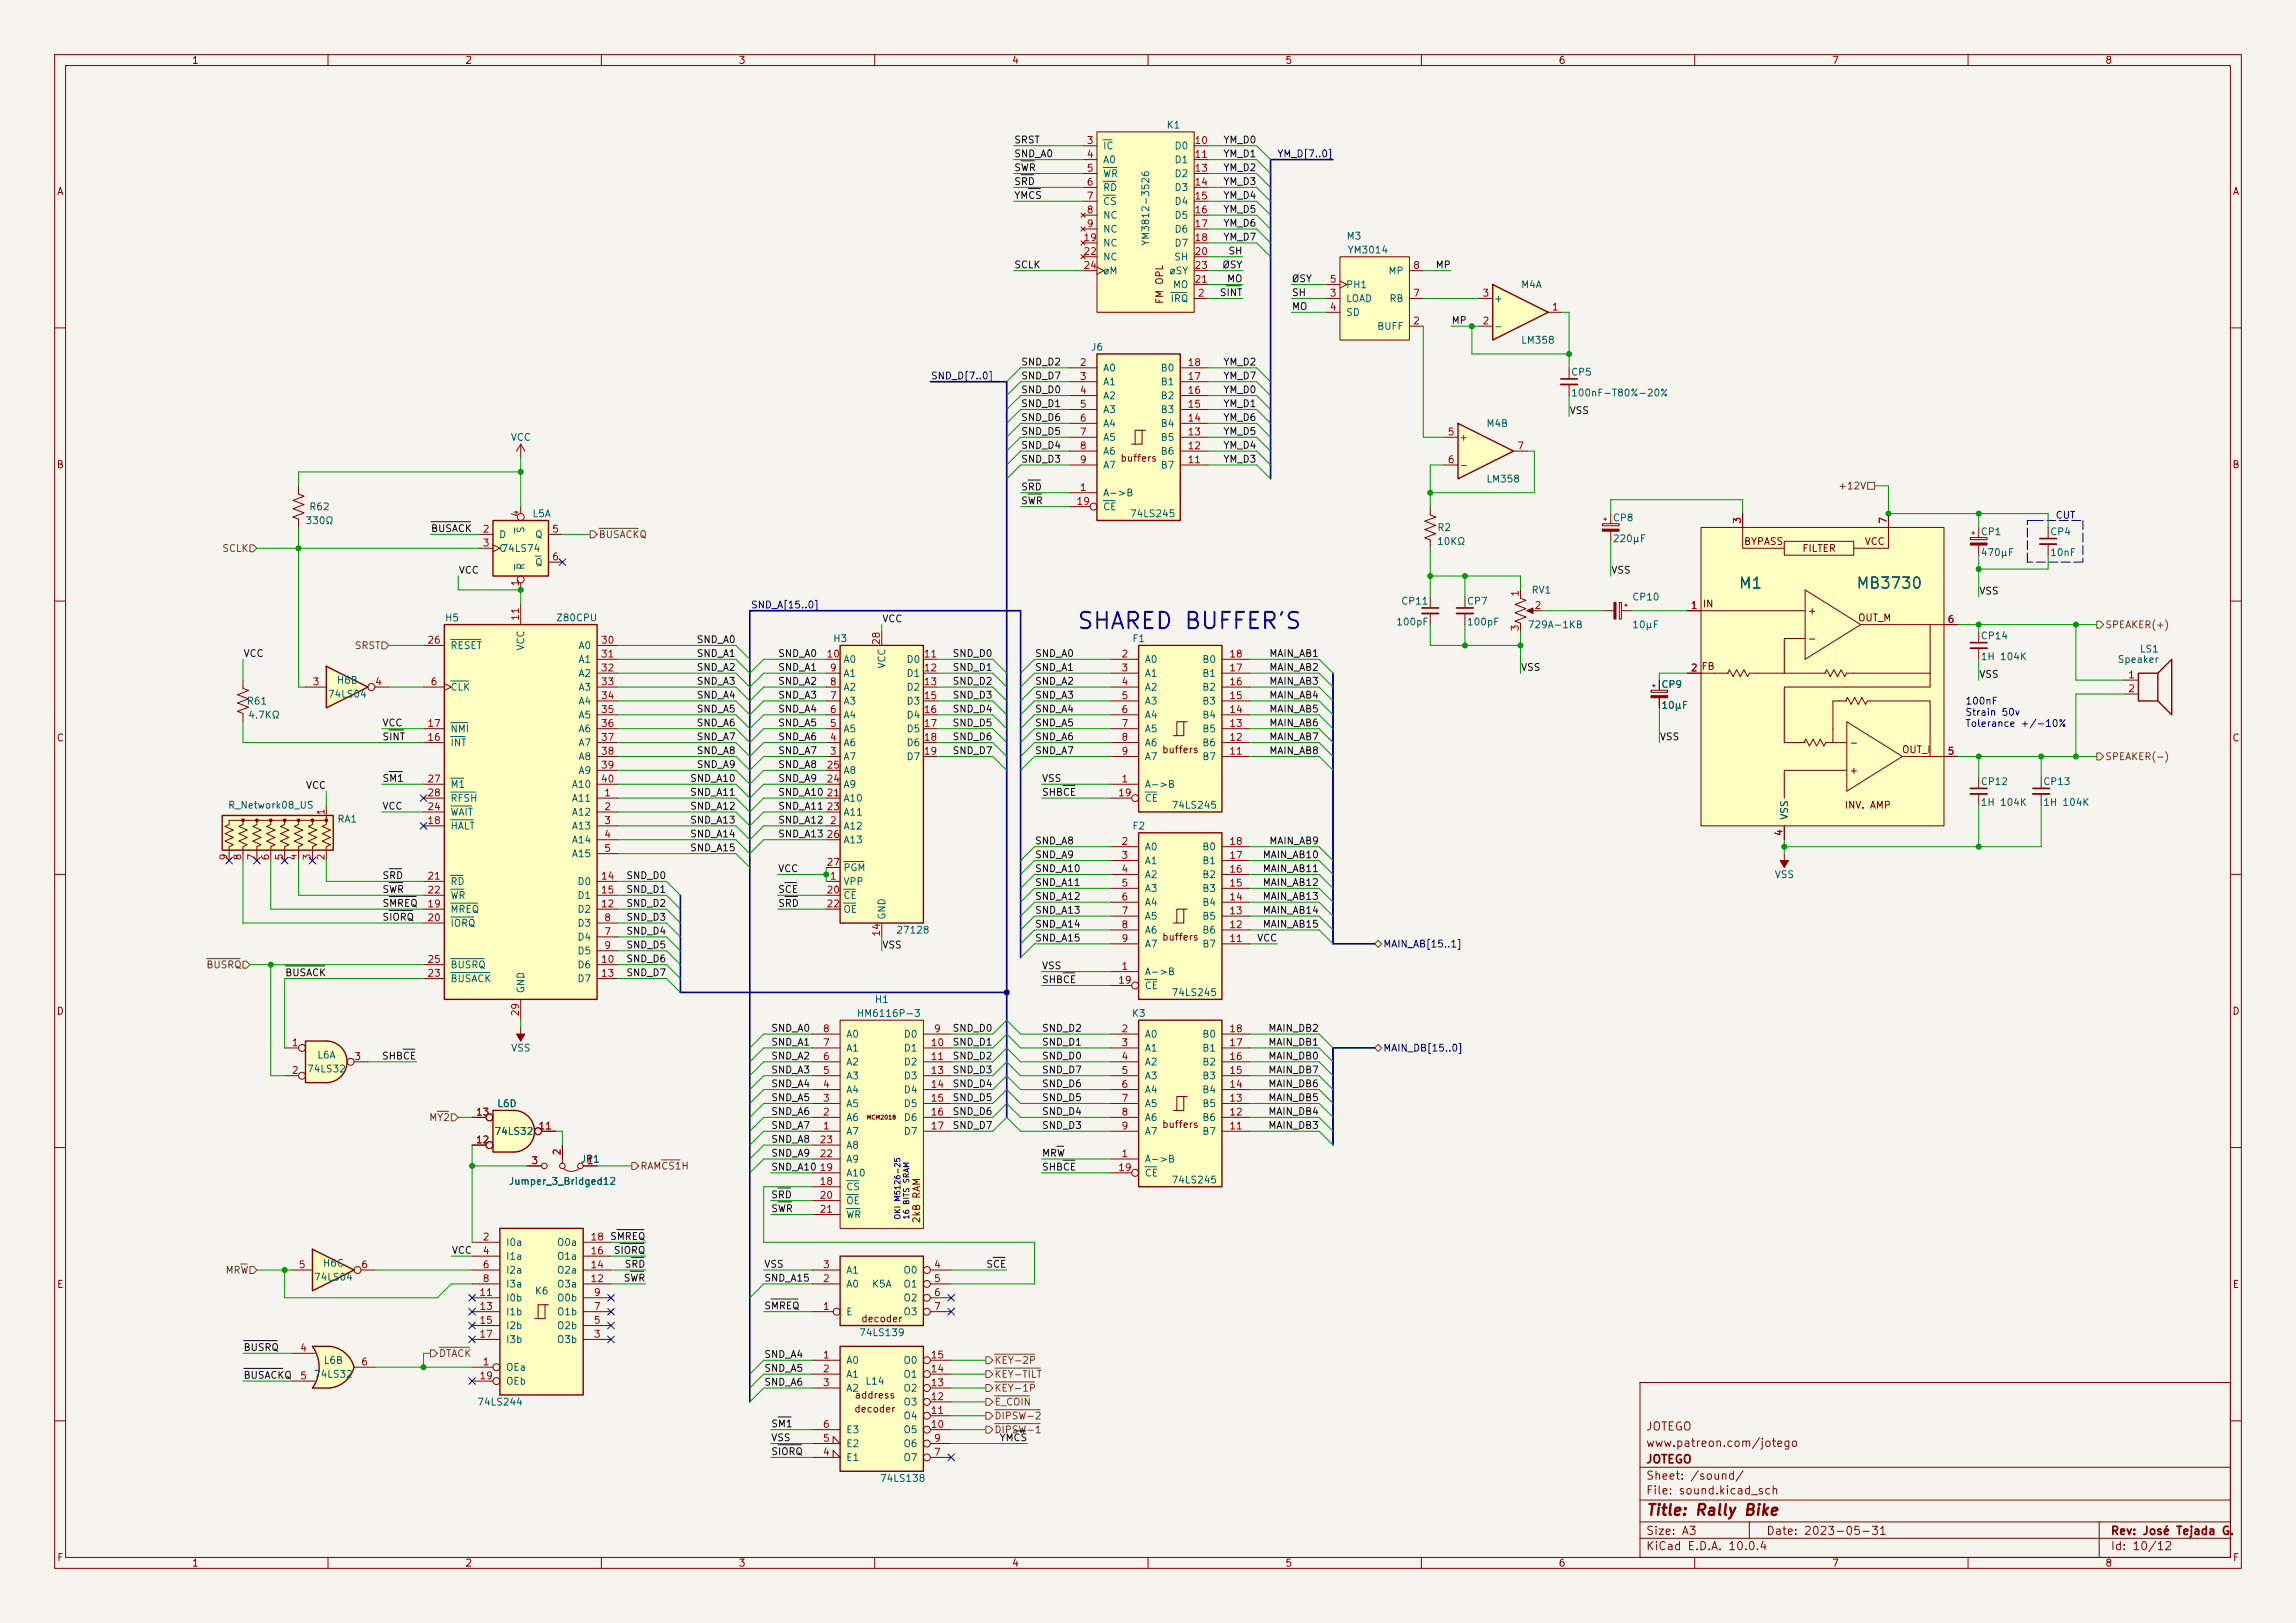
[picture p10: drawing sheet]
<svg xmlns="http://www.w3.org/2000/svg" width="420mm" height="297mm" viewBox="0 0 420 297" stroke-linecap="round" stroke-linejoin="round" font-family="sans-serif">
<defs><g id="words">
<text font-size="3" fill="#0000c2" x="196.8" y="115.9">SHARED BUFFER'S</text>
<g font-size="2" fill="#006464">
<text x="317.9" y="108.2">M1</text>
<text x="339.4" y="108.2">MB3730</text>
</g>
<text font-size="2" fill="#840000" x="301" y="277.8">Title: Rally Bike</text>
<g font-size="1.5" fill="#840000">
<text x="301" y="262.1">JOTEGO</text>
<text x="301" y="268.1">JOTEGO</text>
<text x="301" y="265.1">www.patreon.com/jotego</text>
<text x="301" y="273.8">File: sound.kicad_sch</text>
<text x="301" y="271.1">Sheet: /sound/</text>
<text x="301" y="281.2">Size: A3</text>
<text x="323" y="281.2">Date: 2023-05-31</text>
<text x="386" y="281.2">Rev: José Tejada G.</text>
<text x="301" y="284">KiCad E.D.A. 10.0.4</text>
<text x="386" y="284">Id: 10/12</text>
</g>
<g font-size="1.3" fill="#840000">
<text x="35" y="12">1</text>
<text x="85" y="12">2</text>
<text x="135" y="12">3</text>
<text x="185" y="12">4</text>
<text x="235" y="12">5</text>
<text x="285" y="12">6</text>
<text x="335" y="12">7</text>
<text x="385" y="12">8</text>
<text x="10.3" y="36">A</text>
<text x="408.3" y="36">A</text>
<text x="213.1" y="55.7" transform="rotate(-90 213.1 55.7)">FM OPL</text>
<text x="10.3" y="86">B</text>
<text x="204.9" y="84.8">buffers</text>
<text x="408.2" y="86">B</text>
<text x="318.9" y="100">BYPASS</text>
<text x="329.6" y="101.3">FILTER</text>
<text x="341" y="100">VCC</text>
<text x="311.4" y="111.5">IN</text>
<text x="330.6" y="112.7">+</text>
<text x="330.6" y="117.8">-</text>
<text x="339.8" y="114">OUT_M</text>
<text x="10.3" y="136">C</text>
<text x="338.2" y="136.9">-</text>
<text x="408.2" y="136">C</text>
<text x="212.5" y="138.1">buffers</text>
<text x="338.2" y="141.9">+</text>
<text x="347.8" y="138.1">OUT_I</text>
<text x="337.3" y="148.3">INV. AMP</text>
<text x="212.5" y="172.4">buffers</text>
<text x="10.3" y="186">D</text>
<text x="408.2" y="186">D</text>
<text x="212.5" y="206.7">buffers</text>
<text x="168.6" y="224" transform="rotate(-90 168.6 224)">2kB RAM</text>
<text x="10.3" y="236">E</text>
<text x="408.3" y="236">E</text>
<text x="157.4" y="242.3">decoder</text>
<text x="156.2" y="256.2">address</text>
<text x="156.2" y="258.8">decoder</text>
<text x="10.3" y="286">F</text>
<text x="35" y="287">1</text>
<text x="85" y="287">2</text>
<text x="135" y="287">3</text>
<text x="185" y="287">4</text>
<text x="235" y="287">5</text>
<text x="285" y="287">6</text>
<text x="335" y="287">7</text>
<text x="385" y="287">8</text>
<text x="408.3" y="286">F</text>
</g>
<g font-size="1.3" fill="#006464">
<text x="213.3" y="23.8">K1</text>
<text x="201.7" y="27.6">IC</text>
<text x="214.7" y="27.6">D0</text>
<text x="201.7" y="30.2">A0</text>
<text x="201.7" y="32.7">WR</text>
<text x="201.7" y="35.3">RD</text>
<text x="214.7" y="30.2">D1</text>
<text x="214.7" y="32.7">D2</text>
<text x="214.7" y="35.3">D3</text>
<text x="201.7" y="37.8">CS</text>
<text x="201.7" y="40.3">NC</text>
<text x="214.7" y="37.8">D4</text>
<text x="214.7" y="40.3">D5</text>
<text x="201.7" y="42.9">NC</text>
<text x="201.7" y="45.4">NC</text>
<text x="201.7" y="48">NC</text>
<text x="210.5" y="45.1" transform="rotate(-90 210.5 45.1)">YM3812-3526</text>
<text x="214.7" y="48">SH</text>
<text x="214.7" y="42.9">D6</text>
<text x="214.7" y="45.4">D7</text>
<text x="246.2" y="44.2">M3</text>
<text x="246.4" y="46.7">YM3014</text>
<text x="201.7" y="50.5">øM</text>
<text x="213.8" y="50.5">øSY</text>
<text x="214.4" y="53">MO</text>
<text x="246.1" y="53">PH1</text>
<text x="253.9" y="50.5">MP</text>
<text x="278.1" y="53">M4A</text>
<text x="214" y="55.6">IRQ</text>
<text x="246.1" y="55.6">LOAD</text>
<text x="246.1" y="58.1">SD</text>
<text x="254.1" y="55.6">RB</text>
<text x="273.2" y="55.6">+</text>
<text x="199.5" y="64.5">J6</text>
<text x="251.8" y="60.7">BUFF</text>
<text x="273.2" y="60.7">-</text>
<text x="278.1" y="63.2">LM358</text>
<text x="201.7" y="68.3">A0</text>
<text x="201.7" y="70.8">A1</text>
<text x="212.2" y="70.8">B1</text>
<text x="212.2" y="68.3">B0</text>
<text x="287.3" y="69">CP5</text>
<text x="201.7" y="73.4">A2</text>
<text x="201.7" y="75.9">A3</text>
<text x="212.2" y="75.9">B3</text>
<text x="212.2" y="73.4">B2</text>
<text x="287.3" y="72.9">100nF-T80%-20%</text>
<text x="93.3" y="81">VCC</text>
<text x="201.7" y="78.4">A4</text>
<text x="201.7" y="81">A5</text>
<text x="201.7" y="83.5">A6</text>
<text x="212.2" y="83.5">B6</text>
<text x="212.2" y="81">B5</text>
<text x="212.2" y="78.4">B4</text>
<text x="266.8" y="81">+</text>
<text x="271.8" y="78.4">M4B</text>
<text x="201.7" y="86.1">A7</text>
<text x="212.2" y="86.1">B7</text>
<text x="266.8" y="86.1">-</text>
<text x="271.8" y="88.6">LM358</text>
<text x="56.5" y="93.7">R62</text>
<text x="97.3" y="95">L5A</text>
<text x="201.7" y="91.1">A-&gt;B</text>
<text x="201.7" y="93.7">CE</text>
<text x="206.6" y="95">74LS245</text>
<text x="294.9" y="95.7">CP8</text>
<text x="55.8" y="96.2">330Ω</text>
<text x="91.2" y="98.8">D</text>
<text x="91.2" y="101.3">C</text>
<text x="91.6" y="101.3">74LS74</text>
<text x="96.2" y="97.7" transform="rotate(-90 96.2 97.7)">S</text>
<text x="97.8" y="98.8">Q</text>
<text x="262.8" y="100">10KΩ</text>
<text x="262.8" y="97.5">R2</text>
<text x="294.9" y="99.5">220µF</text>
<text x="362.2" y="98.3">CP1</text>
<text x="374.9" y="98.3">CP4</text>
<text x="96.2" y="104.4" transform="rotate(-90 96.2 104.4)">R</text>
<text x="97.8" y="103.8">Q</text>
<text x="362.2" y="102.1">470µF</text>
<text x="374.9" y="102.1">10nF</text>
<text x="256.2" y="111">CP11</text>
<text x="268.2" y="111">CP7</text>
<text x="280.1" y="108.9">RV1</text>
<text x="298.5" y="110.2">CP10</text>
<text x="81.3" y="114">H5</text>
<text x="82.3" y="119.1">RESET</text>
<text x="96.2" y="119.1" transform="rotate(-90 96.2 119.1)">VCC</text>
<text x="101.6" y="114">Z80CPU</text>
<text x="105.7" y="119.1">A0</text>
<text x="152.3" y="117.8">H3</text>
<text x="207" y="117.8">F1</text>
<text x="255.3" y="114.8">100pF</text>
<text x="268.2" y="114.8">100pF</text>
<text x="279.4" y="115.3">729A-1KB</text>
<text x="298.5" y="115.3">10µF</text>
<text x="362.2" y="117.3">CP14</text>
<text x="391.3" y="119.7">LS1</text>
<text x="61.5" y="125.4">H6B</text>
<text x="105.7" y="121.6">A1</text>
<text x="105.7" y="124.2">A2</text>
<text x="154.2" y="124.2">A1</text>
<text x="154.2" y="121.6">A0</text>
<text x="162.3" y="122.4" transform="rotate(-90 162.3 122.4)">VCC</text>
<text x="165.7" y="121.6">D0</text>
<text x="165.7" y="124.2">D1</text>
<text x="209.3" y="121.6">A0</text>
<text x="209.3" y="124.2">A1</text>
<text x="219.8" y="124.2">B1</text>
<text x="219.8" y="121.6">B0</text>
<text x="362.2" y="121.1">1H 104K</text>
<text x="387.3" y="121.6">Speaker</text>
<text x="45" y="129.2">R61</text>
<text x="45.3" y="131.8">4.7KΩ</text>
<text x="59.9" y="128">74LS04</text>
<text x="82.3" y="126.7">CLK</text>
<text x="105.7" y="126.7">A3</text>
<text x="105.7" y="129.2">A4</text>
<text x="105.7" y="131.8">A5</text>
<text x="154.2" y="131.8">A4</text>
<text x="154.2" y="129.2">A3</text>
<text x="154.2" y="126.7">A2</text>
<text x="165.7" y="126.7">D2</text>
<text x="165.7" y="129.2">D3</text>
<text x="165.7" y="131.8">D4</text>
<text x="209.3" y="126.7">A2</text>
<text x="209.3" y="129.2">A3</text>
<text x="209.3" y="131.8">A4</text>
<text x="219.8" y="131.8">B4</text>
<text x="219.8" y="129.2">B3</text>
<text x="219.8" y="126.7">B2</text>
<text x="303.8" y="126.2">CP9</text>
<text x="303.8" y="130">10µF</text>
<text x="82.3" y="136.9">INT</text>
<text x="82.3" y="134.3">NMI</text>
<text x="105.7" y="134.3">A6</text>
<text x="105.7" y="136.9">A7</text>
<text x="154.2" y="136.9">A6</text>
<text x="154.2" y="134.3">A5</text>
<text x="165.7" y="134.3">D5</text>
<text x="165.7" y="136.9">D6</text>
<text x="209.3" y="134.3">A5</text>
<text x="209.3" y="136.9">A6</text>
<text x="219.8" y="136.9">B6</text>
<text x="219.8" y="134.3">B5</text>
<text x="105.7" y="139.4">A8</text>
<text x="105.7" y="141.9">A9</text>
<text x="154.2" y="139.4">A7</text>
<text x="154.2" y="141.9">A8</text>
<text x="165.7" y="139.4">D7</text>
<text x="209.3" y="139.4">A7</text>
<text x="219.8" y="139.4">B7</text>
<text x="362.2" y="144">CP12</text>
<text x="373.6" y="144">CP13</text>
<text x="41.6" y="148.3">R_Network08_US</text>
<text x="82.3" y="149.6">WAIT</text>
<text x="82.3" y="144.5">M1</text>
<text x="82.3" y="147">RFSH</text>
<text x="104.5" y="147">A11</text>
<text x="104.5" y="149.6">A12</text>
<text x="104.5" y="144.5">A10</text>
<text x="154.2" y="147">A10</text>
<text x="154.2" y="149.6">A11</text>
<text x="154.2" y="144.5">A9</text>
<text x="209.3" y="144.5">A-&gt;B</text>
<text x="209.3" y="147">CE</text>
<text x="214.2" y="148.3">74LS245</text>
<text x="362.2" y="147.8">1H 104K</text>
<text x="373.6" y="147.8">1H 104K</text>
<text x="61.6" y="150.8">RA1</text>
<text x="82.3" y="152.1">HALT</text>
<text x="104.5" y="152.1">A13</text>
<text x="104.5" y="154.6">A14</text>
<text x="154.2" y="152.1">A12</text>
<text x="154.2" y="154.6">A13</text>
<text x="207" y="152.1">F2</text>
<text x="209.3" y="155.9">A0</text>
<text x="219.8" y="155.9">B0</text>
<text x="327.4" y="150.1" transform="rotate(-90 327.4 150.1)">VSS</text>
<text x="104.5" y="157.2">A15</text>
<text x="154.2" y="159.7">PGM</text>
<text x="209.3" y="158.5">A1</text>
<text x="209.3" y="161">A2</text>
<text x="219.8" y="161">B2</text>
<text x="219.8" y="158.5">B1</text>
<text x="324.5" y="161">VSS</text>
<text x="82.3" y="167.3">MREQ</text>
<text x="82.3" y="162.3">RD</text>
<text x="82.3" y="164.8">WR</text>
<text x="105.5" y="167.3">D2</text>
<text x="105.5" y="162.3">D0</text>
<text x="105.5" y="164.8">D1</text>
<text x="154.2" y="162.3">VPP</text>
<text x="154.2" y="164.8">CE</text>
<text x="154.2" y="167.3">OE</text>
<text x="209.3" y="163.5">A3</text>
<text x="209.3" y="166.1">A4</text>
<text x="219.8" y="166.1">B4</text>
<text x="219.8" y="163.5">B3</text>
<text x="82.3" y="169.9">IORQ</text>
<text x="105.5" y="172.4">D4</text>
<text x="105.5" y="169.9">D3</text>
<text x="162.3" y="168.4" transform="rotate(-90 162.3 168.4)">GND</text>
<text x="163.8" y="171.2">27128</text>
<text x="209.3" y="168.6">A5</text>
<text x="209.3" y="171.2">A6</text>
<text x="209.3" y="173.7">A7</text>
<text x="219.8" y="173.7">B7</text>
<text x="219.8" y="171.2">B6</text>
<text x="219.8" y="168.6">B5</text>
<text x="82.3" y="177.5">BUSRQ</text>
<text x="105.5" y="175">D5</text>
<text x="105.5" y="177.5">D6</text>
<text x="209.3" y="178.8">A-&gt;B</text>
<text x="82.3" y="180">BUSACK</text>
<text x="96.2" y="181.9" transform="rotate(-90 96.2 181.9)">GND</text>
<text x="105.5" y="180">D7</text>
<text x="159.9" y="183.9">H1</text>
<text x="209.3" y="181.3">CE</text>
<text x="214.2" y="182.6">74LS245</text>
<text x="154.7" y="190.2">A0</text>
<text x="156.6" y="186.4">HM6116P-3</text>
<text x="165.2" y="190.2">D0</text>
<text x="206.9" y="186.4">K3</text>
<text x="209.3" y="190.2">A0</text>
<text x="219.8" y="190.2">B0</text>
<text x="56.1" y="196.6">74LS32</text>
<text x="57.9" y="194">L6A</text>
<text x="93.4" y="192.7">VSS</text>
<text x="154.7" y="197.8">A3</text>
<text x="154.7" y="195.3">A2</text>
<text x="154.7" y="192.7">A1</text>
<text x="165.2" y="192.7">D1</text>
<text x="165.2" y="195.3">D2</text>
<text x="165.2" y="197.8">D3</text>
<text x="209.3" y="192.7">A1</text>
<text x="209.3" y="195.3">A2</text>
<text x="209.3" y="197.8">A3</text>
<text x="219.8" y="197.8">B3</text>
<text x="219.8" y="195.3">B2</text>
<text x="219.8" y="192.7">B1</text>
<text x="90.9" y="202.9">L6D</text>
<text x="154.7" y="202.9">A5</text>
<text x="154.7" y="200.4">A4</text>
<text x="165.2" y="200.4">D4</text>
<text x="165.2" y="202.9">D5</text>
<text x="209.3" y="200.4">A4</text>
<text x="209.3" y="202.9">A5</text>
<text x="219.8" y="202.9">B5</text>
<text x="219.8" y="200.4">B4</text>
<text x="90.3" y="208">74LS32</text>
<text x="154.7" y="208">A7</text>
<text x="154.7" y="205.4">A6</text>
<text x="165.2" y="205.4">D6</text>
<text x="165.2" y="208">D7</text>
<text x="209.3" y="205.4">A6</text>
<text x="209.3" y="208">A7</text>
<text x="219.8" y="208">B7</text>
<text x="219.8" y="205.4">B6</text>
<text x="106.1" y="213.1">JP1</text>
<text x="154.7" y="215.6">A10</text>
<text x="154.7" y="213.1">A9</text>
<text x="154.7" y="210.5">A8</text>
<text x="209.3" y="213.1">A-&gt;B</text>
<text x="209.3" y="215.6">CE</text>
<text x="93" y="217.1">Jumper_3_Bridged12</text>
<text x="154.7" y="218.1">CS</text>
<text x="154.7" y="220.7">OE</text>
<text x="214.2" y="216.9">74LS245</text>
<text x="154.7" y="223.2">WR</text>
<text x="59" y="232.1">H6C</text>
<text x="92.5" y="228.3">I0a</text>
<text x="92.5" y="230.8">I1a</text>
<text x="92.5" y="233.4">I2a</text>
<text x="101.8" y="233.4">O2a</text>
<text x="101.8" y="230.8">O1a</text>
<text x="101.8" y="228.3">O0a</text>
<text x="154.7" y="233.4">A1</text>
<text x="165.2" y="233.4">O0</text>
<text x="57.3" y="234.7">74LS04</text>
<text x="92.5" y="235.9">I3a</text>
<text x="92.5" y="238.5">I0b</text>
<text x="97.7" y="237.2">K6</text>
<text x="101.8" y="238.5">O0b</text>
<text x="101.8" y="235.9">O3a</text>
<text x="154.7" y="235.9">A0</text>
<text x="159.4" y="235.9">K5A</text>
<text x="165.2" y="235.9">O1</text>
<text x="165.2" y="238.5">O2</text>
<text x="92.5" y="241">I1b</text>
<text x="92.5" y="243.5">I2b</text>
<text x="101.8" y="243.5">O2b</text>
<text x="101.8" y="241">O1b</text>
<text x="154.7" y="241">E</text>
<text x="157" y="244.8">74LS139</text>
<text x="165.2" y="241">O3</text>
<text x="59.1" y="249.9">L6B</text>
<text x="92.5" y="251.2">OEa</text>
<text x="92.5" y="246.1">I3b</text>
<text x="101.8" y="246.1">O3b</text>
<text x="154.7" y="249.9">A0</text>
<text x="165.2" y="249.9">O0</text>
<text x="57.3" y="252.4">74LS32</text>
<text x="87.2" y="257.5">74LS244</text>
<text x="92.5" y="253.7">OEb</text>
<text x="154.7" y="252.4">A1</text>
<text x="154.7" y="255">A2</text>
<text x="158.2" y="253.7">L14</text>
<text x="165.2" y="257.5">O3</text>
<text x="165.2" y="255">O2</text>
<text x="165.2" y="252.4">O1</text>
<text x="154.7" y="262.6">E3</text>
<text x="165.2" y="262.6">O5</text>
<text x="165.2" y="260.1">O4</text>
<text x="154.7" y="267.7">E1</text>
<text x="154.7" y="265.1">E2</text>
<text x="165.2" y="267.7">O7</text>
<text x="165.2" y="265.1">O6</text>
<text x="160.9" y="271.5">74LS138</text>
</g>
<g font-size="1.3" fill="#0f0f0f">
<text x="185.4" y="26.5">SRST</text>
<text x="185.4" y="29.1">SND_A0</text>
<text x="223.7" y="26.5">YM_D0</text>
<text x="223.7" y="29.1">YM_D1</text>
<text x="185.4" y="34.2">SRD</text>
<text x="185.4" y="31.6">SWR</text>
<text x="223.7" y="34.2">YM_D3</text>
<text x="223.7" y="31.6">YM_D2</text>
<text x="185.4" y="36.7">YMCS</text>
<text x="223.7" y="41.8">YM_D6</text>
<text x="223.7" y="39.2">YM_D5</text>
<text x="223.7" y="36.7">YM_D4</text>
<text x="223.7" y="44.3">YM_D7</text>
<text x="224.6" y="46.9">SH</text>
<text x="185.4" y="49.4">SCLK</text>
<text x="223.5" y="49.4">ØSY</text>
<text x="224.3" y="51.9">MO</text>
<text x="236.2" y="51.9">ØSY</text>
<text x="262.5" y="49.4">MP</text>
<text x="223" y="54.5">SINT</text>
<text x="236.2" y="57">MO</text>
<text x="236.2" y="54.5">SH</text>
<text x="265.4" y="59.6">MP</text>
<text x="186.7" y="67.2">SND_D2</text>
<text x="186.7" y="69.7">SND_D7</text>
<text x="223.7" y="67.2">YM_D2</text>
<text x="223.7" y="69.7">YM_D7</text>
<text x="186.7" y="77.3">SND_D6</text>
<text x="186.7" y="74.8">SND_D1</text>
<text x="186.7" y="72.3">SND_D0</text>
<text x="223.7" y="77.3">YM_D6</text>
<text x="223.7" y="72.3">YM_D0</text>
<text x="223.7" y="74.8">YM_D1</text>
<text x="287" y="76.1">VSS</text>
<text x="186.7" y="82.4">SND_D4</text>
<text x="186.7" y="79.9">SND_D5</text>
<text x="223.7" y="79.9">YM_D5</text>
<text x="223.7" y="82.4">YM_D4</text>
<text x="186.7" y="85">SND_D3</text>
<text x="223.7" y="85">YM_D3</text>
<text x="186.7" y="92.6">SWR</text>
<text x="186.7" y="90">SRD</text>
<text x="78.7" y="97.7">BUSACK</text>
<text x="83.8" y="105.3">VCC</text>
<text x="294.6" y="105.3">VSS</text>
<text x="361.9" y="109.1">VSS</text>
<text x="127.3" y="118">SND_A0</text>
<text x="161.3" y="114.2">VCC</text>
<text x="44.4" y="120.5">VCC</text>
<text x="127.3" y="120.5">SND_A1</text>
<text x="127.3" y="123.1">SND_A2</text>
<text x="127.3" y="125.6">SND_A3</text>
<text x="142.2" y="120.5">SND_A0</text>
<text x="142.2" y="125.6">SND_A2</text>
<text x="142.2" y="123.1">SND_A1</text>
<text x="174.1" y="120.5">SND_D0</text>
<text x="174.1" y="123.1">SND_D1</text>
<text x="174.1" y="125.6">SND_D2</text>
<text x="189.2" y="123.1">SND_A1</text>
<text x="189.2" y="125.6">SND_A2</text>
<text x="189.2" y="120.5">SND_A0</text>
<text x="232.1" y="120.5">MAIN_AB1</text>
<text x="232.1" y="125.6">MAIN_AB3</text>
<text x="232.1" y="123.1">MAIN_AB2</text>
<text x="278.1" y="123.1">VSS</text>
<text x="361.9" y="124.3">VSS</text>
<text x="127.3" y="128.1">SND_A4</text>
<text x="127.3" y="130.7">SND_A5</text>
<text x="142.2" y="128.1">SND_A3</text>
<text x="142.2" y="130.7">SND_A4</text>
<text x="174.1" y="130.7">SND_D4</text>
<text x="174.1" y="128.1">SND_D3</text>
<text x="189.2" y="128.1">SND_A3</text>
<text x="189.2" y="130.7">SND_A4</text>
<text x="232.1" y="130.7">MAIN_AB5</text>
<text x="232.1" y="128.1">MAIN_AB4</text>
<text x="69.8" y="135.8">SINT</text>
<text x="69.8" y="133.2">VCC</text>
<text x="127.3" y="133.2">SND_A6</text>
<text x="127.3" y="135.8">SND_A7</text>
<text x="142.2" y="133.2">SND_A5</text>
<text x="142.2" y="135.8">SND_A6</text>
<text x="174.1" y="133.2">SND_D5</text>
<text x="174.1" y="135.8">SND_D6</text>
<text x="189.2" y="135.8">SND_A6</text>
<text x="189.2" y="133.2">SND_A5</text>
<text x="232.1" y="135.8">MAIN_AB7</text>
<text x="232.1" y="133.2">MAIN_AB6</text>
<text x="303.5" y="135.8">VSS</text>
<text x="69.8" y="143.4">SM1</text>
<text x="126.1" y="143.4">SND_A10</text>
<text x="127.3" y="138.3">SND_A8</text>
<text x="127.3" y="140.8">SND_A9</text>
<text x="142.2" y="140.8">SND_A8</text>
<text x="142.2" y="143.4">SND_A9</text>
<text x="142.2" y="138.3">SND_A7</text>
<text x="174.1" y="138.3">SND_D7</text>
<text x="189.2" y="138.3">SND_A7</text>
<text x="190.5" y="143.4">VSS</text>
<text x="232.1" y="138.3">MAIN_AB8</text>
<text x="55.9" y="144.7">VCC</text>
<text x="69.8" y="148.5">VCC</text>
<text x="126.1" y="145.9">SND_A11</text>
<text x="126.1" y="148.5">SND_A12</text>
<text x="142.2" y="148.5">SND_A11</text>
<text x="142.2" y="145.9">SND_A10</text>
<text x="190.5" y="145.9">SHBCE</text>
<text x="126.1" y="153.5">SND_A14</text>
<text x="126.1" y="151">SND_A13</text>
<text x="142.2" y="151">SND_A12</text>
<text x="142.2" y="153.5">SND_A13</text>
<text x="189.2" y="154.8">SND_A8</text>
<text x="232.1" y="154.8">MAIN_AB9</text>
<text x="69.8" y="161.2">SRD</text>
<text x="114.5" y="161.2">SND_D0</text>
<text x="126.1" y="156.1">SND_A15</text>
<text x="142.2" y="159.9">VCC</text>
<text x="189.2" y="159.9">SND_A10</text>
<text x="189.2" y="157.4">SND_A9</text>
<text x="230.9" y="159.9">MAIN_AB11</text>
<text x="230.9" y="157.4">MAIN_AB10</text>
<text x="69.8" y="166.2">SMREQ</text>
<text x="69.8" y="163.7">SWR</text>
<text x="114.5" y="166.2">SND_D2</text>
<text x="114.5" y="163.7">SND_D1</text>
<text x="142.2" y="166.2">SRD</text>
<text x="142.2" y="163.7">SCE</text>
<text x="189.2" y="167.5">SND_A13</text>
<text x="189.2" y="165">SND_A12</text>
<text x="189.2" y="162.4">SND_A11</text>
<text x="230.9" y="165">MAIN_AB13</text>
<text x="230.9" y="162.4">MAIN_AB12</text>
<text x="230.9" y="167.5">MAIN_AB14</text>
<text x="69.8" y="168.8">SIORQ</text>
<text x="114.5" y="171.3">SND_D4</text>
<text x="114.5" y="168.8">SND_D3</text>
<text x="114.5" y="173.9">SND_D5</text>
<text x="161.3" y="173.9">VSS</text>
<text x="189.2" y="170.1">SND_A14</text>
<text x="189.2" y="172.6">SND_A15</text>
<text x="229.8" y="172.6">VCC</text>
<text x="230.9" y="170.1">MAIN_AB15</text>
<text x="52.1" y="178.9">BUSACK</text>
<text x="114.5" y="178.9">SND_D7</text>
<text x="114.5" y="176.4">SND_D6</text>
<text x="190.5" y="177.7">VSS</text>
<text x="190.5" y="180.2">SHBCE</text>
<text x="141" y="189.1">SND_A0</text>
<text x="141" y="191.6">SND_A1</text>
<text x="174.1" y="191.6">SND_D1</text>
<text x="174.1" y="189.1">SND_D0</text>
<text x="190.5" y="189.1">SND_D2</text>
<text x="190.5" y="191.6">SND_D1</text>
<text x="231.9" y="191.6">MAIN_DB1</text>
<text x="231.9" y="189.1">MAIN_DB2</text>
<text x="69.8" y="194.2">SHBCE</text>
<text x="141" y="194.2">SND_A2</text>
<text x="141" y="196.7">SND_A3</text>
<text x="174.1" y="194.2">SND_D2</text>
<text x="174.1" y="196.7">SND_D3</text>
<text x="190.5" y="196.7">SND_D7</text>
<text x="190.5" y="194.2">SND_D0</text>
<text x="231.9" y="196.7">MAIN_DB7</text>
<text x="231.9" y="194.2">MAIN_DB0</text>
<text x="141" y="199.3">SND_A4</text>
<text x="141" y="201.8">SND_A5</text>
<text x="174.1" y="201.8">SND_D5</text>
<text x="174.1" y="199.3">SND_D4</text>
<text x="190.5" y="201.8">SND_D5</text>
<text x="190.5" y="199.3">SND_D6</text>
<text x="231.9" y="199.3">MAIN_DB6</text>
<text x="231.9" y="201.8">MAIN_DB5</text>
<text x="141" y="209.4">SND_A8</text>
<text x="141" y="204.3">SND_A6</text>
<text x="141" y="206.9">SND_A7</text>
<text x="174.1" y="204.3">SND_D6</text>
<text x="174.1" y="206.9">SND_D7</text>
<text x="190.5" y="204.3">SND_D4</text>
<text x="190.5" y="206.9">SND_D3</text>
<text x="231.9" y="204.3">MAIN_DB4</text>
<text x="231.9" y="206.9">MAIN_DB3</text>
<text x="141" y="214.5">SND_A10</text>
<text x="141" y="212">SND_A9</text>
<text x="190.5" y="212">MRW</text>
<text x="190.5" y="214.5">SHBCE</text>
<text x="141" y="219.6">SRD</text>
<text x="111.5" y="227.2">SMREQ</text>
<text x="141" y="222.1">SWR</text>
<text x="82.5" y="229.7">VCC</text>
<text x="112.2" y="229.7">SIORQ</text>
<text x="114.2" y="232.3">SRD</text>
<text x="139.7" y="232.3">VSS</text>
<text x="180.3" y="232.3">SCE</text>
<text x="114" y="234.8">SWR</text>
<text x="139.7" y="234.8">SND_A15</text>
<text x="139.7" y="239.9">SMREQ</text>
<text x="44.4" y="247.5">BUSRQ</text>
<text x="139.7" y="251.3">SND_A5</text>
<text x="139.7" y="248.8">SND_A4</text>
<text x="44.4" y="252.6">BUSACKQ</text>
<text x="139.7" y="253.9">SND_A6</text>
<text x="141" y="261.5">SM1</text>
<text x="141" y="266.6">SIORQ</text>
<text x="141" y="264">VSS</text>
<text x="182.7" y="264">YMCS</text>
</g>
<g font-size="1.3" fill="#a90000">
<text x="198.7" y="26.6">3</text>
<text x="198.7" y="29.2">4</text>
<text x="218.4" y="26.6">10</text>
<text x="218.4" y="29.2">11</text>
<text x="198.7" y="31.7">5</text>
<text x="198.7" y="34.3">6</text>
<text x="218.4" y="31.7">13</text>
<text x="218.4" y="34.3">14</text>
<text x="198.7" y="36.8">7</text>
<text x="198.7" y="39.3">8</text>
<text x="198.7" y="41.9">9</text>
<text x="218.4" y="36.8">15</text>
<text x="218.4" y="39.3">16</text>
<text x="218.4" y="41.9">17</text>
<text x="198.1" y="44.4">19</text>
<text x="198.1" y="47">22</text>
<text x="218.4" y="44.4">18</text>
<text x="218.4" y="47">20</text>
<text x="198.1" y="49.5">24</text>
<text x="218.4" y="52">21</text>
<text x="218.4" y="49.5">23</text>
<text x="243.1" y="52">5</text>
<text x="258.4" y="49.5">8</text>
<text x="219" y="54.6">2</text>
<text x="243.1" y="54.6">3</text>
<text x="243.1" y="57.1">4</text>
<text x="258.4" y="59.7">2</text>
<text x="258.4" y="54.6">7</text>
<text x="271.1" y="59.7">2</text>
<text x="271.1" y="54.6">3</text>
<text x="283.8" y="57.1">1</text>
<text x="197.4" y="67.3">2</text>
<text x="197.4" y="69.8">3</text>
<text x="217.1" y="69.8">17</text>
<text x="217.1" y="67.3">18</text>
<text x="197.4" y="72.4">4</text>
<text x="197.4" y="74.9">5</text>
<text x="197.4" y="77.4">6</text>
<text x="217.1" y="77.4">14</text>
<text x="217.1" y="74.9">15</text>
<text x="217.1" y="72.4">16</text>
<text x="197.4" y="80">7</text>
<text x="197.4" y="82.5">8</text>
<text x="217.1" y="82.5">12</text>
<text x="217.1" y="80">13</text>
<text x="264.7" y="80">5</text>
<text x="277.4" y="82.5">7</text>
<text x="197.4" y="85.1">9</text>
<text x="217.1" y="85.1">11</text>
<text x="264.7" y="85.1">6</text>
<text x="95.2" y="94.7" transform="rotate(-90 95.2 94.7)">4</text>
<text x="196.8" y="92.7">19</text>
<text x="197.4" y="90.1">1</text>
<text x="318.7" y="96" transform="rotate(-90 318.7 96)">3</text>
<text x="345.4" y="96" transform="rotate(-90 345.4 96)">7</text>
<text x="88.2" y="97.8">2</text>
<text x="88.2" y="100.3">3</text>
<text x="100.9" y="97.8">5</text>
<text x="95.2" y="107.4" transform="rotate(-90 95.2 107.4)">1</text>
<text x="100.9" y="102.8">6</text>
<text x="95.2" y="113.7" transform="rotate(-90 95.2 113.7)">11</text>
<text x="278.1" y="109.3" transform="rotate(-90 278.1 109.3)">1</text>
<text x="280.6" y="111.7">2</text>
<text x="309.2" y="111.7">1</text>
<text x="78.1" y="118.1">26</text>
<text x="109.8" y="118.1">30</text>
<text x="161.3" y="118.2" transform="rotate(-90 161.3 118.2)">28</text>
<text x="278.1" y="115.6" transform="rotate(-90 278.1 115.6)">3</text>
<text x="356.2" y="114.3">6</text>
<text x="57.1" y="125.7">3</text>
<text x="68.5" y="125.7">4</text>
<text x="78.7" y="125.7">6</text>
<text x="109.8" y="120.6">31</text>
<text x="109.8" y="123.2">32</text>
<text x="109.8" y="125.7">33</text>
<text x="151.1" y="120.6">10</text>
<text x="151.7" y="125.7">8</text>
<text x="151.7" y="123.2">9</text>
<text x="168.9" y="120.6">11</text>
<text x="168.9" y="123.2">12</text>
<text x="168.9" y="125.7">13</text>
<text x="205" y="120.6">2</text>
<text x="205" y="123.2">3</text>
<text x="205" y="125.7">4</text>
<text x="224.7" y="125.7">16</text>
<text x="224.7" y="123.2">17</text>
<text x="224.7" y="120.6">18</text>
<text x="309.2" y="123.2">2 FB</text>
<text x="309.2" y="123.2">2</text>
<text x="389.2" y="124.4">1</text>
<text x="109.8" y="128.2">34</text>
<text x="109.8" y="130.8">35</text>
<text x="151.7" y="130.8">6</text>
<text x="151.7" y="128.2">7</text>
<text x="168.9" y="128.2">15</text>
<text x="168.9" y="130.8">16</text>
<text x="205" y="128.2">5</text>
<text x="205" y="130.8">6</text>
<text x="224.7" y="130.8">14</text>
<text x="224.7" y="128.2">15</text>
<text x="389.2" y="127">2</text>
<text x="78.1" y="135.9">16</text>
<text x="78.1" y="133.3">17</text>
<text x="109.8" y="133.3">36</text>
<text x="109.8" y="135.9">37</text>
<text x="151.7" y="135.9">4</text>
<text x="151.7" y="133.3">5</text>
<text x="168.9" y="133.3">17</text>
<text x="168.9" y="135.9">18</text>
<text x="205" y="133.3">7</text>
<text x="205" y="135.9">8</text>
<text x="224.7" y="135.9">12</text>
<text x="224.7" y="133.3">13</text>
<text x="78.1" y="143.5">27</text>
<text x="109.8" y="138.4">38</text>
<text x="109.8" y="140.9">39</text>
<text x="109.8" y="143.5">40</text>
<text x="151.1" y="143.5">24</text>
<text x="151.1" y="140.9">25</text>
<text x="151.7" y="138.4">3</text>
<text x="168.9" y="138.4">19</text>
<text x="205" y="143.5">1</text>
<text x="205" y="138.4">9</text>
<text x="224.7" y="138.4">11</text>
<text x="356.2" y="138.4">5</text>
<text x="59.7" y="149.3" transform="rotate(-90 59.7 149.3)">1</text>
<text x="78.1" y="148.6">24</text>
<text x="78.1" y="146">28</text>
<text x="110.4" y="146">1</text>
<text x="110.4" y="148.6">2</text>
<text x="151.1" y="146">21</text>
<text x="151.1" y="148.6">23</text>
<text x="204.4" y="146">19</text>
<text x="78.1" y="151.1">18</text>
<text x="110.4" y="151.1">3</text>
<text x="110.4" y="153.6">4</text>
<text x="151.1" y="153.6">26</text>
<text x="151.7" y="151.1">2</text>
<text x="205" y="154.9">2</text>
<text x="224.7" y="154.9">18</text>
<text x="326.4" y="153.1" transform="rotate(-90 326.4 153.1)">4</text>
<text x="41.9" y="157.6" transform="rotate(-90 41.9 157.6)">9</text>
<text x="44.4" y="157.6" transform="rotate(-90 44.4 157.6)">8</text>
<text x="47" y="157.6" transform="rotate(-90 47 157.6)">7</text>
<text x="49.5" y="157.6" transform="rotate(-90 49.5 157.6)">6</text>
<text x="52" y="157.6" transform="rotate(-90 52 157.6)">5</text>
<text x="54.6" y="157.6" transform="rotate(-90 54.6 157.6)">4</text>
<text x="57.1" y="157.6" transform="rotate(-90 57.1 157.6)">3</text>
<text x="59.7" y="157.6" transform="rotate(-90 59.7 157.6)">2</text>
<text x="78.1" y="161.3">21</text>
<text x="109.8" y="161.3">14</text>
<text x="110.4" y="156.2">5</text>
<text x="151.1" y="158.7">27</text>
<text x="151.7" y="161.3">1</text>
<text x="205" y="157.5">3</text>
<text x="205" y="160">4</text>
<text x="224.7" y="160">16</text>
<text x="224.7" y="157.5">17</text>
<text x="78.1" y="166.3">19</text>
<text x="78.1" y="163.8">22</text>
<text x="109.8" y="166.3">12</text>
<text x="109.8" y="163.8">15</text>
<text x="151.1" y="163.8">20</text>
<text x="151.1" y="166.3">22</text>
<text x="205" y="162.5">5</text>
<text x="205" y="165.1">6</text>
<text x="205" y="167.6">7</text>
<text x="224.7" y="167.6">13</text>
<text x="224.7" y="165.1">14</text>
<text x="224.7" y="162.5">15</text>
<text x="78.1" y="168.9">20</text>
<text x="110.4" y="171.4">7</text>
<text x="110.4" y="168.9">8</text>
<text x="110.4" y="174">9</text>
<text x="161.3" y="171.5" transform="rotate(-90 161.3 171.5)">14</text>
<text x="205" y="170.2">8</text>
<text x="205" y="172.7">9</text>
<text x="224.7" y="172.7">11</text>
<text x="224.7" y="170.2">12</text>
<text x="78.1" y="179">23</text>
<text x="78.1" y="176.5">25</text>
<text x="109.8" y="176.5">10</text>
<text x="109.8" y="179">13</text>
<text x="205" y="177.8">1</text>
<text x="204.4" y="180.3">19</text>
<text x="53.3" y="191.7">1</text>
<text x="95.2" y="186.1" transform="rotate(-90 95.2 186.1)">29</text>
<text x="150.4" y="191.7">7</text>
<text x="150.4" y="189.2">8</text>
<text x="170.1" y="191.7">10</text>
<text x="170.7" y="189.2">9</text>
<text x="205" y="189.2">2</text>
<text x="205" y="191.7">3</text>
<text x="224.7" y="191.7">17</text>
<text x="224.7" y="189.2">18</text>
<text x="53.3" y="196.8">2</text>
<text x="64.7" y="194.3">3</text>
<text x="150.4" y="196.8">5</text>
<text x="150.4" y="194.3">6</text>
<text x="170.1" y="194.3">11</text>
<text x="170.1" y="196.8">13</text>
<text x="205" y="194.3">4</text>
<text x="205" y="196.8">5</text>
<text x="224.7" y="196.8">15</text>
<text x="224.7" y="194.3">16</text>
<text x="150.4" y="201.9">3</text>
<text x="150.4" y="199.4">4</text>
<text x="170.1" y="199.4">14</text>
<text x="170.1" y="201.9">15</text>
<text x="205" y="199.4">6</text>
<text x="205" y="201.9">7</text>
<text x="224.7" y="201.9">13</text>
<text x="224.7" y="199.4">14</text>
<text x="87" y="209.5">12</text>
<text x="87" y="204.4">13</text>
<text x="98.4" y="207">11</text>
<text x="149.8" y="209.5">23</text>
<text x="150.4" y="207">1</text>
<text x="150.4" y="204.4">2</text>
<text x="170.1" y="204.4">16</text>
<text x="170.1" y="207">17</text>
<text x="205" y="204.4">8</text>
<text x="205" y="207">9</text>
<text x="224.7" y="207">11</text>
<text x="224.7" y="204.4">12</text>
<text x="97.1" y="213.3">3</text>
<text x="102.8" y="211.5" transform="rotate(-90 102.8 211.5)">2</text>
<text x="107.2" y="213.3">1</text>
<text x="149.8" y="214.6">19</text>
<text x="149.8" y="212.1">22</text>
<text x="204.4" y="214.6">19</text>
<text x="205" y="212.1">1</text>
<text x="149.8" y="217.1">18</text>
<text x="149.8" y="219.7">20</text>
<text x="88.2" y="227.3">2</text>
<text x="107.9" y="227.3">18</text>
<text x="149.8" y="222.2">21</text>
<text x="54.5" y="232.4">5</text>
<text x="66" y="232.4">6</text>
<text x="88.2" y="229.8">4</text>
<text x="88.2" y="232.4">6</text>
<text x="107.9" y="232.4">14</text>
<text x="107.9" y="229.8">16</text>
<text x="150.4" y="232.4">3</text>
<text x="170.7" y="232.4">4</text>
<text x="87.6" y="237.5">11</text>
<text x="88.2" y="234.9">8</text>
<text x="107.9" y="234.9">12</text>
<text x="108.5" y="237.5">9</text>
<text x="150.4" y="234.9">2</text>
<text x="170.7" y="234.9">5</text>
<text x="170.7" y="237.5">6</text>
<text x="87.6" y="240">13</text>
<text x="87.6" y="242.5">15</text>
<text x="87.6" y="245.1">17</text>
<text x="108.5" y="245.1">3</text>
<text x="108.5" y="242.5">5</text>
<text x="108.5" y="240">7</text>
<text x="150.4" y="240">1</text>
<text x="170.7" y="240">7</text>
<text x="54.8" y="247.6">4</text>
<text x="66" y="250.2">6</text>
<text x="88.2" y="250.2">1</text>
<text x="150.4" y="248.9">1</text>
<text x="150.4" y="251.4">2</text>
<text x="170.1" y="251.4">14</text>
<text x="170.1" y="248.9">15</text>
<text x="54.8" y="252.7">5</text>
<text x="87.6" y="252.7">19</text>
<text x="150.4" y="254">3</text>
<text x="170.1" y="256.5">12</text>
<text x="170.1" y="254">13</text>
<text x="150.4" y="261.6">6</text>
<text x="170.1" y="261.6">10</text>
<text x="170.1" y="259.1">11</text>
<text x="150.4" y="266.7">4</text>
<text x="150.4" y="264.1">5</text>
<text x="170.7" y="266.7">7</text>
<text x="170.7" y="264.1">9</text>
</g>
<g font-size="1.3" fill="#000084">
<text x="233.5" y="29.1">YM_D[7..0]</text>
<text x="170.2" y="69.7">SND_D[7..0]</text>
<text x="137.3" y="111.6">SND_A[15..0]</text>
<text x="252.9" y="173.7">MAIN_AB[15..1]</text>
<text x="252.9" y="192.7">MAIN_DB[15..0]</text>
</g>
<g font-size="1.3" fill="#725600">
<text x="336.2" y="89.9">+12V</text>
<text x="40.5" y="101.3">SCLK</text>
<text x="109.4" y="98.8">BUSACKQ</text>
<text x="64.8" y="119.1">SRST</text>
<text x="385" y="115.3">SPEAKER(+)</text>
<text x="385" y="139.4">SPEAKER(-)</text>
<text x="37.6" y="177.5">BUSRQ</text>
<text x="78.4" y="205.4">MY2</text>
<text x="117" y="214.3">RAMCS1H</text>
<text x="41.2" y="233.4">MRW</text>
<text x="80.2" y="248.6">DTACK</text>
<text x="181.8" y="249.9">KEY-2P</text>
<text x="181.8" y="257.5">E_COIN</text>
<text x="181.8" y="255">KEY-1P</text>
<text x="181.8" y="252.4">KEY-TILT</text>
<text x="181.8" y="260.1">DIPSW-2</text>
<text x="181.8" y="262.6">DIPSW-1</text>
</g>
<g font-size="1.3" fill="#0000c2">
<text x="375.9" y="95.2">CUT</text>
<text x="359.4" y="129.2">100nF</text>
<text x="359.4" y="131.3">Strain 50v</text>
<text x="359.4" y="133.3">Tolerance +/-10%</text>
</g>
<g font-size="1" fill="#0000c2">
<text x="164.9" y="223.3" transform="rotate(-90 164.9 223.3)">OKI M5126-25</text>
<text x="166.5" y="223.3" transform="rotate(-90 166.5 223.3)">16 BITS SRAM</text>
</g>
<text font-size=".8" fill="#840000" x="158.4" y="205.1">MCM2018</text>
</g></defs>
<path d="M0 0h420v297h-420z" fill="#f5f4ef" stroke="#f5f4ef" stroke-width=".18"/>
<g fill="none" stroke="#840000" stroke-width=".18">
<path d="M10 10h400v277h-400zM12 12h396v273h-396zM60 10v2M110 10v2M160 10v2M210 10v2M260 10v2M310 10v2M360 10v2M10 60h2M408 60h2M10 110h2"/>
<path d="M261.6 109.2v2.1M261.6 112.3v2M408 110h2M10 160h2M408 160h2M10 210h2M408 210h2M300 253h108v32h-108zM10 260h2M300 278.5h108M300 274.5h108M300 268.5h108"/>
<path d="M320 278.5v3M384 278.5v6.5M408 260h2M60 285v2M110 285v2M160 285v2M210 285v2M260 285v2M300 281.5h108M310 285v2M360 285v2"/>
</g>
<path d="M260.1 111.3h3" fill="none" stroke="#840000" stroke-width=".3"/>
<path d="M260.1 112.3h3" fill="none" stroke="#840000" stroke-width=".33"/>
<path d="M208.3 186.7h15.2v30.5h-15.2z" fill="#ffffc2"/>
<g fill="none" stroke="#840000" stroke-width=".18">
<path d="M203.2 189.2h5.1M203.2 191.8h5.1M203.2 194.3h5.1M203.2 196.9h5.1M203.2 199.4h5.1M223.5 189.2h5.1M223.5 191.8h5.1M223.5 194.3h5.1M223.5 196.9h5.1M223.5 199.4h5.1M203.2 212.1h5.1M203.2 201.9h5.1"/>
<path d="M203.2 204.5h5.1M203.2 207h5.1M203.2 214.6h3.8M216.5 200.7h-1.2v2.5M217.2 200.7h-.7v2.5h-1.9M223.5 201.9h5.1M223.5 204.5h5.1M223.5 207h5.1"/>
<circle cx="207.6" cy="214.6" r=".63"/>
</g>
<path d="M208.3 186.7h15.2v30.5h-15.2z" fill="none" stroke="#840000" stroke-width=".25"/>
<path d="M209.4 213.5h2.2" fill="none" stroke="#006464" stroke-width=".18"/>
<g fill="#ffffc2">
<path d="M311.1 96.5h7.7l34.3 54.6h-42z"/>
<path d="M318.8 96.5h36.8v54.6h-2.5z"/>
<path d="M337.8 132.1l10.2 6.3-10.2 6.4z"/>
</g>
<g fill="none" stroke="#840000" stroke-width=".18">
<path d="M311.1 96.5h44.5v54.6h-44.5zM318.8 96.5v3.8h7.6M318.8 94v2.5M326.4 99.1h12.7v2.5h-12.7zM345.4 94v6.3h-6.3M308.6 111.8h21.6M330.2 116.8h-3.8v6.4M330.2 108l10.2 6.3-10.2 6.4zM340.4 114.3h17.7M353.1 114.3v8.9M308.6 123.2h7.6M316 123.2l.4-.6 .6 1.2 .7-1.2 .6 1.2 .7-1.2 .7 1.2 .3-.6h14"/>
<path d="M330 135.9l.3-.6 .7 1.2 .6-1.2 .7 1.2 .7-1.2 .6 1.2 .4-.6h3.8M333.8 123.2l.3-.6 .7 1.2 .7-1.2 .6 1.2 .7-1.2 .6 1.2 .4-.6h15.3v2.5h-26.7v10.2h3.8M337.6 128.3l.3-.7 .7 1.3 .7-1.3 .6 1.3 .7-1.3 .6 1.3 .4-.6M337.8 132.1l10.2 6.3-10.2 6.4zM337.8 128.3h-2.5v7.6M341.6 128.3h11.5v10.1h-5.1M353.1 138.4h5M326.4 151.1v2.6M337.8 141h-11.4v5.1M95.2 188v2.5"/>
</g>
<path d="M94.5 189.2h1.5l-.8 1.3z" fill="#840000" stroke="#840000" stroke-width=".18"/>
<path d="M208.3 118.1h15.2v30.5h-15.2z" fill="#ffffc2"/>
<g fill="none" stroke="#840000" stroke-width=".18">
<path d="M203.2 120.7h5.1M203.2 123.2h5.1M203.2 125.7h5.1M203.2 128.3h5.1M203.2 130.8h5.1M203.2 133.4h5.1M203.2 135.9h5.1M203.2 138.4h5.1M216.5 132.1h-1.2v2.5M217.2 132.1h-.7v2.5h-1.9M223.5 120.7h5.1M223.5 123.2h5.1"/>
<path d="M223.5 125.7h5.1M223.5 128.3h5.1M223.5 130.8h5.1M223.5 133.4h5.1M223.5 135.9h5.1M223.5 138.4h5.1M203.2 143.5h5.1M203.2 146.1h3.8"/>
<circle cx="207.6" cy="146" r=".63"/>
</g>
<path d="M208.3 118.1h15.2v30.5h-15.2z" fill="none" stroke="#840000" stroke-width=".25"/>
<path d="M209.4 144.9h2.2" fill="none" stroke="#006464" stroke-width=".18"/>
<path d="M94 203.2a3.8 3.8 0 0 1 3.8 3.8 3.8 3.8 0 0 1-3.8 3.8z" fill="#ffffc2" stroke="#ffffc2" stroke-width=".18"/>
<path d="M90.2 203.2h3.8v7.6h-3.8z" fill="#ffffc2"/>
<path d="M90.2 203.2h3.8a3.8 3.8 0 0 1 3.8 3.8 3.8 3.8 0 0 1-3.8 3.8h-3.8z" fill="none" stroke="#840000" stroke-width=".25"/>
<g fill="none" stroke="#840000" stroke-width=".18">
<path d="M361.9 142.2v2.1M361.9 145.3v2M86.4 209.6h2.5M86.4 204.5h2.5M96.5 213.4h2.6M99.1 207h2.5M102.9 209.6v3.3M103.1 213.9a2.26 2.26 0 0 0 2.8 0M106.7 213.4h2.5"/>
<circle cx="89.5" cy="209.5" r=".63"/>
<circle cx="89.5" cy="204.5" r=".63"/>
<circle cx="98.4" cy="207" r=".63"/>
<circle cx="99.6" cy="213.4" r=".51"/>
<circle cx="102.9" cy="213.4" r=".51"/>
<circle cx="106.2" cy="213.4" r=".51"/>
</g>
<path d="M360.4 144.3h3.1" fill="none" stroke="#840000" stroke-width=".3"/>
<path d="M360.4 145.3h3.1" fill="none" stroke="#840000" stroke-width=".33"/>
<path d="M81.3 114.3h27.9v68.6h-27.9z" fill="#ffffc2"/>
<path d="M81.3 114.3h27.9v68.6h-27.9z" fill="none" stroke="#840000" stroke-width=".25"/>
<g fill="none" stroke="#840000" stroke-width=".18">
<path d="M77.5 118.1h3.8M95.2 110.5v3.8M109.2 118.1h3.8M77.5 125.7h3.8M77.5 135.9h3.8M77.5 133.4h3.8M81.3 125.1l1.2 .6-1.2 .7M109.2 125.7h3.8M109.2 135.9h3.8M109.2 133.4h3.8M109.2 120.7h3.8M109.2 123.2h3.8"/>
<path d="M109.2 128.3h3.8M109.2 130.8h3.8M109.2 138.4h3.8M77.5 146.1h3.8M77.5 148.6h3.8M77.5 151.1h3.8M77.5 143.5h3.8M109.2 146.1h3.8M109.2 148.6h3.8M109.2 151.1h3.8M109.2 153.7h3.8M109.2 156.2h3.8"/>
<path d="M109.2 143.5h3.8M109.2 141h3.8M77.5 168.9h3.8M77.5 176.5h3.8M77.5 166.4h3.8M77.5 179.1h3.8M77.5 161.3h3.8M77.5 163.8h3.8M109.2 171.5h3.8M109.2 168.9h3.8M109.2 174h3.8M109.2 176.5h3.8"/>
<path d="M109.2 166.4h3.8M109.2 179.1h3.8M109.2 161.3h3.8M109.2 163.8h3.8M95.2 182.9v3.8"/>
</g>
<g fill="none" stroke="#006464" stroke-width=".18">
<path d="M82.4 117h5.5M82.4 124.6h3.3M82.4 134.8h2.7M82.4 132.2h3.2M82.4 150h4.2M82.4 147.5h3.9M82.4 142.4h2.4M82.4 144.9h4.7M82.4 165.3h5M82.4 167.8h4.3M82.4 160.2h2.3M82.4 162.7h2.5"/>
<path d="M82.4 178h7.2M82.4 175.4h6.2"/>
</g>
<path d="M200.7 64.8h15.2v30.5h-15.2z" fill="#ffffc2"/>
<g fill="none" stroke="#840000" stroke-width=".18">
<path d="M195.6 67.3h5.1M195.6 69.9h5.1M195.6 72.4h5.1M195.6 74.9h5.1M195.6 77.5h5.1M208.9 78.7h-1.3v2.6M209.5 78.7h-.6v2.6h-1.9M215.9 67.3h5.1M215.9 69.9h5.1M215.9 72.4h5.1M215.9 74.9h5.1M215.9 77.5h5.1"/>
<path d="M195.6 90.2h5.1M195.6 80h5.1M195.6 82.6h5.1M195.6 85.1h5.1M195.6 92.7h3.8M215.9 80h5.1M215.9 82.6h5.1M215.9 85.1h5.1"/>
<circle cx="200" cy="92.7" r=".63"/>
</g>
<path d="M200.7 64.8h15.2v30.5h-15.2z" fill="none" stroke="#840000" stroke-width=".25"/>
<path d="M201.8 91.6h2.2" fill="none" stroke="#006464" stroke-width=".18"/>
<path d="M153.7 229.9h15.2v12.7h-15.2z" fill="#ffffc2"/>
<path d="M153.7 229.9h15.2v12.7h-15.2z" fill="none" stroke="#840000" stroke-width=".25"/>
<g fill="none" stroke="#840000" stroke-width=".18">
<path d="M148.6 234.9h5.1M148.6 232.4h5.1M170.2 234.9h3.8M170.2 232.4h3.8M170.2 237.5h3.8M148.6 240h3.8M170.2 240h3.8"/>
<circle cx="169.5" cy="237.5" r=".63"/>
<circle cx="169.5" cy="232.4" r=".63"/>
<circle cx="169.5" cy="234.9" r=".63"/>
<circle cx="153" cy="240" r=".63"/>
<circle cx="169.5" cy="240" r=".63"/>
</g>
<path d="M90.2 95.3h10.1v10.1h-10.1z" fill="#ffffc2"/>
<path d="M90.2 95.3h10.1v10.1h-10.1z" fill="none" stroke="#840000" stroke-width=".25"/>
<g fill="none" stroke="#840000" stroke-width=".18">
<path d="M54.6 88.9v1.5l1 .4-2 .8 2 .7-2 .8 2 .8-2 .7 1 .4v1.5M87.6 97.8h2.6M90.2 99.7l1.2 .6-1.2 .7M95.2 81.3v2.5M95.2 92.7v1.3M95.2 81.3l-.7 1.3M95.2 81.3l.8 1.3M100.3 97.8h2.6M293.1 95.8h3.1v.4h-3.1zM293.4 95h.5M293.6 94.7v.6M294.6 94v1.8"/>
<path d="M294.6 97.2v1.9M87.6 100.3h2.6M95.2 106.7v1.3M100.3 102.9h2.6M278.1 108v1.5l1 .4-2 .7 2 .8-2 .7 2 .8-2 .8 1 .3v1.6M279.7 111.8h2.2M293.4 111.8h1.8M296.2 110.2h.4v3.1h-.4zM296.6 111.8h1.8M297.2 110.7h.5M297.4 110.5v.5M302 126.3h3.1v.4h-3.1z"/>
<path d="M302.3 125.5h.5M302.5 125.2v.5M303.5 124.5v1.8M303.5 127.7v1.8"/>
<circle cx="95.2" cy="94.6" r=".63"/>
<circle cx="95.2" cy="106" r=".63"/>
</g>
<path d="M94.1 96.6v1M94.1 103.3v1M97.9 101.8h1.1" fill="none" stroke="#006464" stroke-width=".18"/>
<g fill="#840000" stroke="#840000" stroke-width=".18">
<path d="M295.2 110.2h.4v3.1h-.4z"/>
<path d="M293.1 96.8h3.1v.4h-3.1z"/>
<path d="M302 127.3h3.1v.4h-3.1z"/>
<path d="M279.3 111.8l1.1-.5v1z"/>
</g>
<path d="M153.7 186.7h15.2v38.1h-15.2z" fill="#ffffc2"/>
<g fill="none" stroke="#840000" stroke-width=".18">
<path d="M148.6 199.4h5.1M148.6 196.9h5.1M148.6 194.3h5.1M148.6 191.8h5.1M148.6 189.2h5.1M153.7 186.7h15.2v38.1h-15.2zM168.9 199.4h5.1M168.9 196.9h5.1M168.9 194.3h5.1M168.9 191.8h5.1M168.9 189.2h5.1M148.6 207h5.1"/>
<path d="M148.6 204.5h5.1M148.6 201.9h5.1M148.6 217.2h5.1M148.6 214.6h5.1M148.6 219.7h5.1M148.6 212.1h5.1M148.6 209.6h5.1M168.9 207h5.1M168.9 204.5h5.1M168.9 201.9h5.1M148.6 222.2h5.1"/>
</g>
<path d="M154.8 216.1h2.2M154.8 218.6h2.2M154.8 221.1h2.5" fill="none" stroke="#006464" stroke-width=".18"/>
<path d="M40.6 149.2h20.4v6.4h-20.4z" fill="#ffffc2"/>
<path d="M391.2 123.2h3.5v5.1h-3.5zM394.7 123.2l2.6-2.5v10.1l-2.6-2.5M40.6 149.2h20.4v6.4h-20.4z" fill="none" stroke="#840000" stroke-width=".25"/>
<g fill="#840000" stroke="#840000" stroke-width=".18">
<circle cx="59.7" cy="150.1" r=".25"/>
<circle cx="57.1" cy="150.1" r=".25"/>
<circle cx="54.6" cy="150.1" r=".25"/>
<circle cx="52.1" cy="150.1" r=".25"/>
<circle cx="49.5" cy="150.1" r=".25"/>
<circle cx="47" cy="150.1" r=".25"/>
<circle cx="44.4" cy="150.1" r=".25"/>
</g>
<path d="M388.6 124.5h2.6M388.6 127h2.6M41.9 157.5v-2.6l.8-.3-1.6-.7 1.6-.7-1.6-.6 1.6-.7-1.6-.7 .8-.3v-.8h17.8v.8l-.8 .3 1.6 .7-1.6 .7 1.6 .6-1.6 .7 1.6 .7-.8 .3v2.6M44.4 150.1v.8l-.7 .3 1.5 .7-1.5 .7 1.5 .6-1.5 .7 1.5 .7-.8 .3v2.6M47 150.1v.8l-.8 .3 1.6 .7-1.6 .7 1.6 .6-1.6 .7 1.6 .7-.8 .3v2.6M49.5 150.1v.8l-.7 .3 1.5 .7-1.5 .7 1.5 .6-1.5 .7 1.5 .7-.8 .3v2.6M52.1 150.1v.8l-.8 .3 1.5 .7-1.5 .7 1.5 .6-1.5 .7 1.5 .7-.7 .3v2.6M54.6 150.1v.8l-.8 .3 1.6 .7-1.6 .7 1.6 .6-1.6 .7 1.6 .7-.8 .3v2.6M57.1 150.1v.8l-.7 .3 1.5 .7-1.5 .7 1.5 .6-1.5 .7 1.5 .7-.8 .3v2.6M59.7 147.3v2.6" fill="none" stroke="#840000" stroke-width=".18"/>
<path d="M59.7 121.9l7.6 3.8-7.6 3.8z" fill="#ffffc2"/>
<path d="M59.7 121.9l7.6 3.8-7.6 3.8z" fill="none" stroke="#840000" stroke-width=".25"/>
<g fill="none" stroke="#840000" stroke-width=".18">
<path d="M261.6 92.7v1.5l1 .4-2 .8 2 .7-2 .8 2 .8-2 .7 1 .4v1.5M374.6 96.5v2.1M374.6 99.6v2M44.4 124.5v1.5l1.1 .4-2.1 .7 2.1 .8-2.1 .8 2.1 .7-2.1 .8 1 .4v1.5M55.9 125.7h3.8M68.6 125.7h2.5M373.4 142.2v2.1M373.4 145.3v2"/>
<circle cx="67.9" cy="125.7" r=".63"/>
</g>
<path d="M373.1 98.6h3.1M371.9 144.3h3" fill="none" stroke="#840000" stroke-width=".3"/>
<path d="M373.1 99.6h3.1M371.9 145.3h3" fill="none" stroke="#840000" stroke-width=".33"/>
<path d="M208.3 152.4h15.2v30.5h-15.2z" fill="#ffffc2"/>
<g fill="none" stroke="#840000" stroke-width=".18">
<path d="M203.2 154.9h5.1M203.2 157.5h5.1M223.5 154.9h5.1M223.5 157.5h5.1M203.2 177.8h5.1M203.2 160h5.1M203.2 162.6h5.1M203.2 165.1h5.1M203.2 167.6h5.1M203.2 170.2h5.1M203.2 172.7h5.1M216.5 166.4h-1.2v2.5"/>
<path d="M217.2 166.4h-.7v2.5h-1.9M223.5 160h5.1M223.5 162.6h5.1M223.5 165.1h5.1M223.5 167.6h5.1M223.5 170.2h5.1M223.5 172.7h5.1M203.2 180.3h3.8"/>
<circle cx="207.6" cy="180.3" r=".63"/>
</g>
<path d="M208.3 152.4h15.2v30.5h-15.2z" fill="none" stroke="#840000" stroke-width=".25"/>
<path d="M209.4 179.2h2.2" fill="none" stroke="#006464" stroke-width=".18"/>
<path d="M153.7 118.1h15.2v50.8h-15.2z" fill="#ffffc2"/>
<path d="M153.7 118.1h15.2v50.8h-15.2z" fill="none" stroke="#840000" stroke-width=".25"/>
<g fill="none" stroke="#840000" stroke-width=".18">
<path d="M161.3 115.6v2.5M151.1 138.4h2.6M151.1 135.9h2.6M151.1 133.4h2.6M151.1 130.8h2.6M151.1 128.3h2.6M151.1 125.7h2.6M151.1 123.2h2.6M151.1 120.7h2.6M168.9 138.4h2.5M168.9 135.9h2.5M168.9 133.4h2.5"/>
<path d="M168.9 130.8h2.5M168.9 128.3h2.5M168.9 125.7h2.5M168.9 123.2h2.5M168.9 120.7h2.5M151.1 151.1h2.6M151.1 146.1h2.6M151.1 148.6h2.6M151.1 143.5h2.6M151.1 141h2.6M151.1 153.7h2.6M151.1 158.8h2.6"/>
<path d="M151.1 161.3h2.6M151.1 163.8h2.6M151.1 166.4h2.6M161.3 168.9v2.6"/>
</g>
<path d="M154.3 157.6h3.7M154.3 162.7h2.2M154.3 165.3h2.2" fill="none" stroke="#006464" stroke-width=".18"/>
<path d="M153.7 246.4h15.2v22.8h-15.2z" fill="#ffffc2"/>
<path d="M153.7 246.4h15.2v22.8h-15.2z" fill="none" stroke="#840000" stroke-width=".25"/>
<g fill="none" stroke="#840000" stroke-width=".18">
<path d="M148.6 248.9h5.1M148.6 251.5h5.1M148.6 254h5.1M170.2 248.9h3.8M170.2 251.5h3.8M170.2 254h3.8M170.2 259.1h3.8M170.2 256.5h3.8M148.6 266.7h5.1l-1.3-1.3v1.3M148.6 264.2h5.1l-1.3-1.3v1.3M148.6 261.6h5.1M170.2 266.7h3.8"/>
<path d="M170.2 264.2h3.8M170.2 261.6h3.8"/>
<circle cx="169.5" cy="251.5" r=".63"/>
<circle cx="169.5" cy="259.1" r=".63"/>
<circle cx="169.5" cy="256.5" r=".63"/>
<circle cx="169.5" cy="254" r=".63"/>
<circle cx="169.5" cy="248.9" r=".63"/>
<circle cx="169.5" cy="266.7" r=".63"/>
<circle cx="169.5" cy="261.6" r=".63"/>
<circle cx="169.5" cy="264.2" r=".63"/>
</g>
<path d="M200.7 24.1h17.7v33.1h-17.7z" fill="#ffffc2"/>
<g fill="none" stroke="#840000" stroke-width=".18">
<path d="M197.7 39l.8 .8M198.1 26.7h2.6M198.1 29.2h2.6M198.1 31.8h2.6M198.1 34.3h2.6M198.1 36.8h2.6M198.1 39.4h2.6M198.5 39l-.8 .8M200.7 24.1h17.7v33.1h-17.7zM218.4 26.7h2.6M218.4 29.2h2.6M218.4 31.8h2.6"/>
<path d="M218.4 34.3h2.6M218.4 36.8h2.6M218.4 39.4h2.6M197.7 41.5l.8 .8M197.7 44.1l.8 .7M197.7 46.6l.8 .8M198.1 41.9h2.6M198.1 44.5h2.6M198.1 47h2.6M198.1 49.5h2.6M198.5 41.5l-.8 .8M198.5 44.1l-.8 .7"/>
<path d="M198.5 46.6l-.8 .8M200.7 48.9l1.2 .6-1.2 .7M218.4 54.6h2.6M218.4 41.9h2.6M218.4 44.5h2.6M218.4 47h2.6M218.4 52.1h2.6M218.4 49.5h2.6M268 109.2v2.1M268 112.3v2"/>
</g>
<path d="M201.8 25.6h1.6M201.8 30.6h2.5M201.8 33.2h2.3M201.8 35.7h2.2M214.1 53.5h3" fill="none" stroke="#006464" stroke-width=".18"/>
<path d="M266.4 111.3h3.1" fill="none" stroke="#840000" stroke-width=".3"/>
<path d="M266.4 112.3h3.1" fill="none" stroke="#840000" stroke-width=".33"/>
<path d="M59.7 190.5a3.8 3.8 0 0 1 3.8 3.8 3.8 3.8 0 0 1-3.8 3.8z" fill="#ffffc2" stroke="#ffffc2" stroke-width=".18"/>
<path d="M55.9 190.5h3.8v7.6h-3.8z" fill="#ffffc2"/>
<path d="M55.9 190.5h3.8a3.8 3.8 0 0 1 3.8 3.8 3.8 3.8 0 0 1-3.8 3.8h-3.8z" fill="none" stroke="#840000" stroke-width=".25"/>
<g fill="none" stroke="#840000" stroke-width=".18">
<path d="M52.1 191.8h2.5M52.1 196.9h2.5M64.8 194.3h2.5"/>
<circle cx="55.2" cy="196.8" r=".63"/>
<circle cx="55.2" cy="191.8" r=".63"/>
<circle cx="64.1" cy="194.3" r=".63"/>
</g>
<path d="M266.7 77.5l10.2 5.1-10.2 5z" fill="#ffffc2"/>
<path d="M266.7 77.5l10.2 5.1-10.2 5z" fill="none" stroke="#840000" stroke-width=".25"/>
<path d="M264.2 80h2.5M264.2 85.1h2.5M276.9 82.6h2.5" fill="none" stroke="#840000" stroke-width=".18"/>
<path d="M245.1 47h12.7v15.2h-12.7z" fill="#ffffc2"/>
<path d="M242.6 54.6h2.5M242.6 57.2h2.5M242.6 52.1h2.5M245.1 47h12.7v15.2h-12.7zM245.1 51.4l1.3 .7-1.3 .6M257.8 59.7h2.5M257.8 54.6h2.5M257.8 49.5h2.5" fill="none" stroke="#840000" stroke-width=".18"/>
<path d="M273 52.1l10.2 5.1-10.2 5z" fill="#ffffc2"/>
<path d="M273 52.1l10.2 5.1-10.2 5z" fill="none" stroke="#840000" stroke-width=".25"/>
<g fill="none" stroke="#840000" stroke-width=".18">
<path d="M270.5 59.7h2.5M270.5 54.6h2.5M283.2 57.2h2.5M287 67.3v2M287 70.4v2M360.4 98.4h3.1v.4h-3.1zM360.7 97.5h.5M360.9 97.3v.5M361.9 96.5v1.9M361.9 99.7v1.9M361.9 115.6v2M361.9 118.6v2.1"/>
<path d="M326.4 156.2v2.6"/>
</g>
<path d="M285.5 69.3h3M360.4 117.6h3.1" fill="none" stroke="#840000" stroke-width=".3"/>
<path d="M285.5 70.4h3M360.4 118.6h3.1" fill="none" stroke="#840000" stroke-width=".33"/>
<g fill="#840000" stroke="#840000" stroke-width=".18">
<path d="M325.6 157.5h1.6l-.8 1.3z"/>
<path d="M360.4 99.4h3.1v.3h-3.1z"/>
</g>
<path d="M57.1 228.6l7.7 3.8-7.7 3.8z" fill="#ffffc2"/>
<path d="M57.1 228.6l7.7 3.8-7.7 3.8z" fill="none" stroke="#840000" stroke-width=".25"/>
<g fill="none" stroke="#840000" stroke-width=".18">
<path d="M53.3 232.4h3.8M66 232.4h2.6"/>
<circle cx="65.4" cy="232.4" r=".63"/>
</g>
<path d="M57.1 246.4h3.2M57.1 254h3.2" fill="none" stroke="#ffffc2" stroke-width=".18"/>
<g fill="#ffffc2" stroke="#ffffc2" stroke-width=".18">
<path d="M59.7 248.8l5.1 1.4a5.2 5.2 0 0 1-4.4 3.8z"/>
<path d="M60.4 246.4a5.1 5.1 0 0 1 4.4 3.8l-5 1.3z"/>
</g>
<path d="M57.1 246.4h3.2v7.6h-3.2a6.7 6.7 0 0 0 0-7.6z" fill="#ffffc2"/>
<path d="M60.3 246.4h-3.2a6.6 6.6 0 0 1 0 7.6h3.2M60.4 246.4a5.2 5.2 0 0 1 4.4 3.8 5.2 5.2 0 0 1-4.4 3.8" fill="none" stroke="#840000" stroke-width=".25"/>
<path d="M53.3 247.6h4.4M53.3 252.7h4.4M64.8 250.2h3.8" fill="none" stroke="#840000" stroke-width=".18"/>
<path d="M91.4 224.8h15.3v30.5h-15.3z" fill="#ffffc2"/>
<g fill="none" stroke="#840000" stroke-width=".18">
<path d="M318.8 94v2.5M345.4 94v2.5M308.6 111.8h2.5M355.6 114.3h2.5M303.5 124.5v1.8M303.5 127.7v1.8M308.6 123.2h2.5M355.6 138.4h2.5M326.4 151.1v2.6M86.4 209.6h2.5M86.4 204.5h2.5M96.5 213.4h2.6"/>
<path d="M99.1 207h2.5M102.9 209.6v2.5M106.7 213.4h2.5M86.4 227.3h5M86.4 229.9h5M86.4 232.4h5M86.4 234.9h5M86.4 237.5h5M99.7 238.8h-1.3v2.5M100.3 238.8h-.6v2.5h-1.9M106.7 227.3h5.1M106.7 229.9h5.1"/>
<path d="M106.7 232.4h5.1M106.7 234.9h5.1M106.7 237.5h5.1M86.4 250.2h3.8M86.4 245.1h5M86.4 242.6h5M86.4 240h5M86.4 252.7h3.8M106.7 245.1h5.1M106.7 242.6h5.1M106.7 240h5.1"/>
<circle cx="89.5" cy="209.5" r=".63"/>
<circle cx="89.5" cy="204.5" r=".63"/>
<circle cx="98.4" cy="207" r=".63"/>
<circle cx="90.8" cy="250.2" r=".63"/>
<circle cx="90.8" cy="252.7" r=".63"/>
</g>
<path d="M91.4 224.8h15.3v30.5h-15.3z" fill="none" stroke="#840000" stroke-width=".25"/>
<g fill="none" stroke="#725600" stroke-width=".18">
<path d="M45.7 99.7h.7l.6 .6-.6 .7h-.7zM107.9 97.2h.7l.6 .6-.6 .6h-.7zM109.5 96.7h7.2M341.6 88.3h1.3v1.2h-1.3zM69.8 117.5h.7l.6 .6-.6 .6h-.7zM383.5 113.7h.7l.6 .6-.6 .6h-.7zM383.5 137.8h.7l.6 .6-.6 .7h-.7zM37.8 175.4h6.1M44.4 175.9h.7l.6 .6-.6 .7h-.7zM251.5 172.7l.6-.6 .6 .6-.6 .7zM251.5 191.8l.6-.7 .6 .7-.6 .6zM80 203.4h2"/>
<path d="M82.5 203.8h.7l.6 .7-.6 .6h-.7zM115.6 212.7h.6l.6 .7-.6 .6h-.6zM121 212.3h3.4M44 231.3h1.2M45.7 231.8h.7l.6 .6-.6 .6h-.7zM78.7 247h.7l.6 .6-.6 .7h-.7zM80.3 246.5h5.6M180.3 258.4h.7l.6 .7-.6 .6h-.7zM180.3 255.9h.7l.6 .6-.6 .7h-.7zM180.3 253.4h.7l.6 .6-.6 .6h-.7zM180.3 248.3h.7l.6 .6-.6 .7h-.7zM180.3 250.8h.7l.6 .7-.6 .6h-.7z"/>
<path d="M181.9 258h8.4M181.9 255.4h6.4M181.9 252.9h7.3M181.9 247.8h7.3M181.9 250.4h8.4M180.3 261h.7l.6 .6-.6 .7h-.7zM181.9 260.5h8.4"/>
</g>
<g fill="none" stroke="#0f0f0f" stroke-width=".18">
<path d="M186.8 32h2.2M186.8 29.4h2.4M188.1 34.5h2.2M224.4 52.3h2.6M78.9 95.5h7.2M188 90.4h2.5M188 87.9h2.3M71.2 133.6h2.6M71.2 141.2h2.4M71.2 159h2.3M194.4 143.7h2.2M52.2 176.8h7.2"/>
<path d="M71.2 164.1h4.9M71.2 161.5h2.5M71.2 166.6h4.3M143.6 164.1h2.3M143.6 161.5h2.1M194.4 178h2.2M73.7 192h2.2M142.3 219.9h2.5M142.3 217.4h2.3M193.3 209.8h1.2M194.4 212.3h2.2M112.8 225h5"/>
<path d="M113.5 227.6h4.3M115.3 232.6h2.5M115.5 230.1h2.3M141 237.7h5M181.7 230.1h2.1M44.6 250.4h7.2M44.6 245.3h6.1M142.3 259.3h2.4M142.3 264.4h4.3M185.4 261.8h2.2"/>
</g>
<path d="M370.8 95.3h1.3M372.1 95.3h8.9M381 95.3v7.6M370.8 102.9v-7.6M381 102.9h-10.2" fill="none" stroke="#0000c2" stroke-width=".18" stroke-dasharray="1.7 .6"/>
<path d="M243.8 29.2h-11.4v58.4M170.2 69.9h13.9v134.6M243.8 123.2v49.5h7.7M124.5 163.8v17.8h59.6M186.7 175.3v-63.5h-49.5v144.7M251.5 191.8h-7.7v17.8" fill="none" stroke="#000084" stroke-width=".3"/>
<g fill="none" stroke="#009600" stroke-width=".18">
<path d="M185.4 36.8h12.7M185.4 31.8h12.7M185.4 34.3h12.7M185.4 29.2h12.7M185.4 26.7h12.7M221 36.8h8.9l2.5 2.6M221 31.8h8.9l2.5 2.5M221 34.3h8.9l2.5 2.5M221 29.2h8.9l2.5 2.6M221 26.7h8.9l2.5 2.5M221 39.4h8.9l2.5 2.5M185.4 49.5h12.7"/>
<path d="M221 52.1h6.3M221 54.6h6.3M221 49.5h6.3M221 41.9h8.9l2.5 2.6M221 44.5h8.9l2.5 2.5M221 47h6.3M236.2 52.1h6.4M236.2 54.6h6.4M236.2 57.2h6.4M260.3 54.6h10.2M260.3 59.7v20.3h3.9M260.3 49.5h5.1"/>
<path d="M265.4 59.7h5.1M269.2 59.7v5.1h17.8M285.7 57.2h1.3v10.1M195.6 69.9h-8.9l-2.6 2.5M195.6 77.5h-8.9l-2.6 2.5M195.6 67.3h-8.9l-2.6 2.6M195.6 74.9h-8.9l-2.6 2.6M195.6 72.4h-8.9l-2.6 2.5M221 69.9h8.9l2.5 2.5M221 77.5h8.9l2.5 2.5M221 67.3h8.9l2.5 2.6M221 74.9h8.9l2.5 2.6"/>
<path d="M221 72.4h8.9l2.5 2.5M287 72.4v3.8M54.6 96.5v29.2h1.3M78.7 97.8h8.9M95.2 86.4h-40.6v2.5M95.2 83.8v8.9M102.9 97.8h5M186.7 90.2h8.9M186.7 92.7h8.9M195.6 85.1h-8.9l-2.6 2.5M195.6 82.6h-8.9l-2.6 2.5M195.6 80h-8.9l-2.6 2.6"/>
<path d="M221 85.1h8.9l2.5 2.5M221 82.6h8.9l2.5 2.5M221 80h8.9l2.5 2.6M264.2 85.1h-2.6v7.6M279.4 82.6h1.3v7.6h-19.1M294.6 94v-2.6h24.2v2.6M294.6 99.1v6.3M342.9 88.9h2.5v5.1h29.2v2.5M361.9 94v2.5M47 100.3h40.6M71.1 118.1h6.4M83.8 105.4v2.6h11.4v2.5"/>
<path d="M113 118.1h21.6l2.6 2.6M161.3 114.3v1.3M261.6 105.4h16.5v2.6M261.6 114.3v3.8h16.5M261.6 100.3v8.9M268 105.4v3.8M268 114.3v3.8M278.1 115.6v7.6M281.9 111.8h11.5M298.4 111.8h10.2M358.1 114.3h25.4M361.9 101.6v7.6"/>
<path d="M361.9 114.3v1.3M374.6 101.6v2.5h-12.7M379.7 114.3v10.2h8.9M44.4 120.7v3.8M44.4 132.1v3.8h33.1M69.8 133.4h7.7M71.1 125.7h6.4M113 120.7h21.6l2.6 2.5 2.5-2.5h11.4M113 123.2h21.6l2.6 2.5 2.5-2.5h11.4M113 130.8h21.6l2.6 2.6 2.5-2.6h11.4M113 125.7h21.6l2.6 2.6 2.5-2.6h11.4M113 128.3h21.6l2.6 2.5 2.5-2.5h11.4"/>
<path d="M113 138.4h21.6l2.6 2.6 2.5-2.6h11.4M113 133.4h21.6l2.6 2.5 2.5-2.5h11.4M113 135.9h21.6l2.6 2.5 2.5-2.5h11.4M171.4 120.7h10.2l2.5 2.5M171.4 123.2h10.2l2.5 2.5M171.4 130.8h10.2l2.5 2.6M171.4 125.7h10.2l2.5 2.6M171.4 128.3h10.2l2.5 2.5M171.4 138.4h10.2l2.5 2.6M171.4 133.4h10.2l2.5 2.5M171.4 135.9h10.2l2.5 2.5M203.2 120.7h-14l-2.5 2.5"/>
<path d="M203.2 123.2h-14l-2.5 2.5M203.2 130.8h-14l-2.5 2.6M203.2 125.7h-14l-2.5 2.6M203.2 128.3h-14l-2.5 2.5M203.2 138.4h-14l-2.5 2.6M203.2 133.4h-14l-2.5 2.5M203.2 135.9h-14l-2.5 2.5M228.6 120.7h12.7l2.5 2.5M228.6 123.2h12.7l2.5 2.5M228.6 130.8h12.7l2.5 2.6M228.6 125.7h12.7l2.5 2.6M228.6 128.3h12.7l2.5 2.5"/>
<path d="M228.6 138.4h12.7l2.5 2.6M228.6 133.4h12.7l2.5 2.5M228.6 135.9h12.7l2.5 2.5M303.5 129.5v6.4M308.6 123.2h-5.1v1.3M358.1 138.4h25.4M361.9 120.7v3.8M361.9 138.4v3.8M373.4 138.4v3.8M388.6 127h-8.9v11.4M44.4 157.5v11.4h33.1M49.5 157.5v8.9h28"/>
<path d="M54.6 157.5v6.3h22.9M59.7 144.8v2.5M59.7 157.5v3.8h17.8M69.8 143.5h7.7M69.8 148.6h7.7M113 143.5h21.6l2.6 2.6 2.5-2.6h11.4M113 148.6h21.6l2.6 2.5 2.5-2.5h11.4M113 156.2h21.6l2.6 2.6M113 151.1h21.6l2.6 2.6 2.5-2.6h11.4M113 153.7h21.6l2.6 2.5 2.5-2.5h11.4M113 141h21.6l2.6 2.5 2.5-2.5h11.4M113 146.1h21.6l2.6 2.5 2.5-2.5h11.4"/>
<path d="M151.1 158.8v2.5M190.5 143.5h12.7M190.5 146.1h12.7M203.2 154.9h-14l-2.5 2.6M203.2 157.5h-14l-2.5 2.5M228.6 154.9h12.7l2.5 2.6M228.6 157.5h12.7l2.5 2.5M326.4 153.7v2.5M361.9 147.3v7.6M373.4 147.3v7.6h-47M45.7 176.5h31.8M49.5 176.5v20.4h2.6"/>
<path d="M77.5 179.1h-25.4v12.7M113 179.1h8.9l2.6 2.5M113 176.5h8.9l2.6 2.6M113 168.9h8.9l2.6 2.6M113 166.4h8.9l2.6 2.5M113 171.5h8.9l2.6 2.5M113 174h8.9l2.6 2.5M113 163.8h8.9l2.6 2.6M113 161.3h8.9l2.6 2.5M142.2 166.4h8.9M142.2 163.8h8.9M142.2 160h8.9"/>
<path d="M161.3 171.5v2.5M190.5 177.8h12.7M203.2 162.6h-14l-2.5 2.5M203.2 167.6h-14l-2.5 2.6M203.2 160h-14l-2.5 2.6M203.2 172.7h-14l-2.5 2.6M203.2 170.2h-14l-2.5 2.5M203.2 165.1h-14l-2.5 2.5M228.6 162.6h12.7l2.5 2.5M228.6 167.6h12.7l2.5 2.6M228.6 160h12.7l2.5 2.6M228.6 172.7h5.1"/>
<path d="M228.6 170.2h12.7l2.5 2.5M228.6 165.1h12.7l2.5 2.5M67.3 194.3h8.9M95.2 186.7v1.3M148.6 196.9h-8.9l-2.5 2.5M148.6 194.3h-8.9l-2.5 2.6M148.6 189.2h-8.9l-2.5 2.6M148.6 191.8h-8.9l-2.5 2.5M148.6 199.4h-8.9l-2.5 2.5M174 196.9h7.6l2.5-2.6 2.6 2.6h16.5M174 194.3h7.6l2.5-2.5 2.6 2.5h16.5M174 189.2h7.6l2.5-2.5 2.6 2.5h16.5"/>
<path d="M174 191.8h7.6l2.5-2.6 2.6 2.6h16.5M174 199.4h7.6l2.5-2.5 2.6 2.5h16.5M190.5 180.3h12.7M228.6 196.9h12.7l2.5 2.5M228.6 194.3h12.7l2.5 2.6M228.6 189.2h12.7l2.5 2.6M228.6 191.8h12.7l2.5 2.5M228.6 199.4h12.7l2.5 2.5M83.8 204.5h2.6M86.4 213.4h10.1M86.4 209.6v17.7M101.6 207h1.3v2.6"/>
<path d="M109.2 213.4h6.4M141 214.6h7.6M141 219.7h7.6M148.6 217.2h-8.9v10.1h49.5v7.6h-15.2M148.6 204.5h-8.9l-2.5 2.5M148.6 207h-8.9l-2.5 2.6M148.6 209.6h-8.9l-2.5 2.5M148.6 212.1h-8.9l-2.5 2.5M148.6 201.9h-8.9l-2.5 2.6M174 204.5h7.6l2.5-2.6 2.6 2.6h16.5M174 207h7.6l2.5-2.5 2.6 2.5h16.5M174 201.9h7.6l2.5-2.5 2.6 2.5h16.5"/>
<path d="M190.5 214.6h12.7M190.5 212.1h12.7M228.6 204.5h12.7l2.5 2.5M228.6 207h12.7l2.5 2.6M228.6 201.9h12.7l2.5 2.6M47 232.4h6.3M52.1 232.4v5.1h27.9l2.5-2.6h3.9M68.6 232.4h17.8M82.5 229.9h3.9M111.8 232.4h6.3M111.8 234.9h6.3M111.8 229.9h6.3"/>
<path d="M111.8 227.3h6.3M139.7 232.4h8.9M141 222.2h7.6M148.6 234.9h-8.9l-2.5 2.6M174 232.4h10.1M44.4 252.7h8.9M44.4 247.6h8.9M68.6 250.2h17.8M78.7 247.6h-1.2v2.6M139.7 240h8.9M148.6 248.9h-8.9l-2.5 2.6M148.6 254h-8.9l-2.5 2.5"/>
<path d="M148.6 251.5h-8.9l-2.5 2.5M174 248.9h6.3M174 259.1h6.3M174 256.5h6.3M174 254h6.3M174 251.5h6.3M141 261.6h7.6M141 266.7h7.6M141 264.2h7.6M174 261.6h6.3M174 264.2h14"/>
</g>
<g fill="none" stroke="#000084" stroke-width=".18">
<path d="M102.3 102.3l1.2 1.2M103.5 102.3l-1.2 1.2M41.3 156.9l1.2 1.2M42.5 156.9l-1.2 1.2M46.4 156.9l1.2 1.2M47.6 156.9l-1.2 1.2M51.5 156.9l1.2 1.2M52.7 156.9l-1.2 1.2M56.5 156.9l1.3 1.2M57.8 156.9l-1.3 1.2M76.9 145.4l1.2 1.3M76.9 150.5l1.2 1.2"/>
<path d="M78.1 145.4l-1.2 1.3M78.1 150.5l-1.2 1.2M85.8 236.9l1.2 1.2M85.8 239.4l1.2 1.2M87 236.9l-1.2 1.2M87 239.4l-1.2 1.2M111.2 236.9l1.2 1.2M111.2 239.4l1.2 1.2M112.4 236.9l-1.2 1.2M112.4 239.4l-1.2 1.2M173.4 236.9l1.2 1.2M173.4 239.4l1.2 1.2"/>
<path d="M174.6 236.9l-1.2 1.2M174.6 239.4l-1.2 1.2M85.8 242l1.2 1.2M85.8 244.5l1.2 1.2M85.8 252.1l1.2 1.2M87 242l-1.2 1.2M87 244.5l-1.2 1.2M87 252.1l-1.2 1.2M111.2 242l1.2 1.2M111.2 244.5l1.2 1.2M112.4 242l-1.2 1.2M112.4 244.5l-1.2 1.2"/>
<path d="M173.4 266.1l1.2 1.2M174.6 266.1l-1.2 1.2"/>
</g>
<g fill="#009600" stroke="#009600" stroke-width=".18">
<circle cx="326.4" cy="154.9" r=".46"/>
<circle cx="361.9" cy="154.9" r=".46"/>
<circle cx="278.1" cy="118.1" r=".46"/>
<circle cx="361.9" cy="138.4" r=".46"/>
<circle cx="379.7" cy="114.3" r=".46"/>
<circle cx="345.4" cy="94" r=".46"/>
<circle cx="361.9" cy="104.1" r=".46"/>
<circle cx="361.9" cy="94" r=".46"/>
<circle cx="379.7" cy="138.4" r=".46"/>
<circle cx="373.4" cy="138.4" r=".46"/>
<circle cx="361.9" cy="114.3" r=".46"/>
<circle cx="151.1" cy="160" r=".46"/>
<circle cx="54.6" cy="100.3" r=".46"/>
<circle cx="95.2" cy="86.4" r=".46"/>
<circle cx="95.2" cy="108" r=".46"/>
<circle cx="86.4" cy="213.4" r=".46"/>
<circle cx="49.5" cy="176.5" r=".46"/>
<circle cx="77.5" cy="250.2" r=".46"/>
<circle cx="52.1" cy="232.4" r=".46"/>
<circle cx="287" cy="64.8" r=".46"/>
<circle cx="269.2" cy="59.7" r=".46"/>
<circle cx="261.6" cy="105.4" r=".46"/>
<circle cx="261.6" cy="90.2" r=".46"/>
<circle cx="268" cy="105.4" r=".46"/>
<circle cx="268" cy="118.1" r=".46"/>
</g>
<circle cx="184.1" cy="181.6" r=".46" fill="#000084" stroke="#000084" stroke-width=".18"/>
<use href="#words"/>
</svg>
